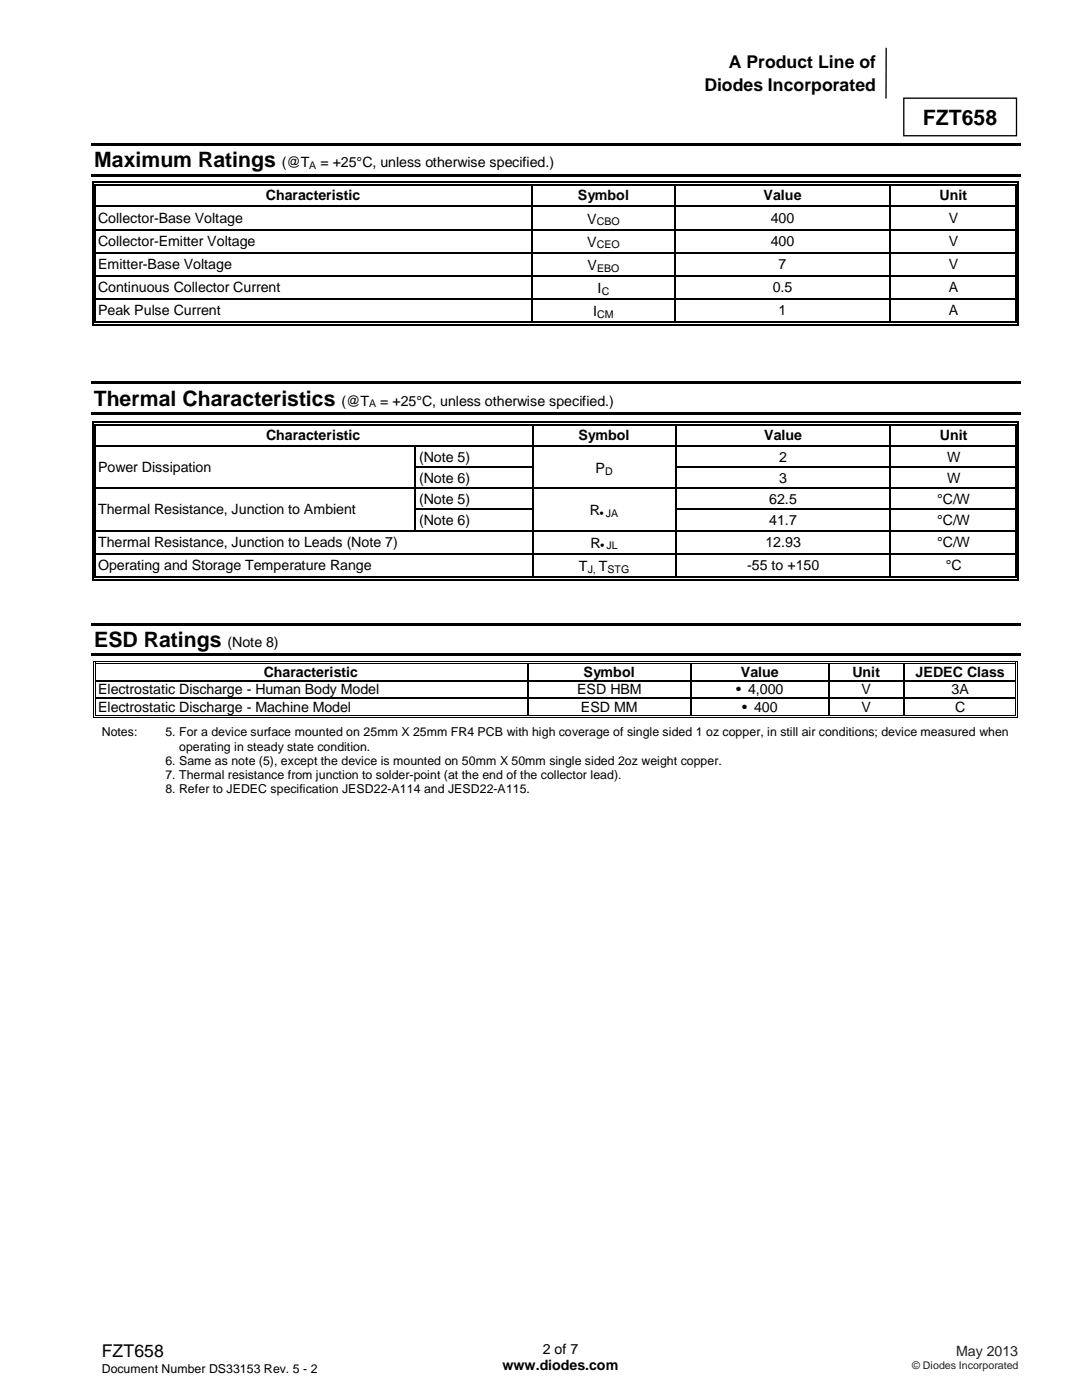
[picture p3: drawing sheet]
<svg xmlns="http://www.w3.org/2000/svg" width="216mm" height="279mm" viewBox="0 0 216 279" stroke-linecap="round" stroke-linejoin="round" font-family="sans-serif">
<defs><g id="words">
<g font-size="4.2">
<text x="184.1" y="24.9">FZT658</text>
<text x="18.8" y="33.4">Maximum Ratings</text>
<text x="18.7" y="80.9">Thermal Characteristics</text>
<text x="18.8" y="129.1">ESD Ratings</text>
</g>
<g font-size="3.5">
<text x="145.5" y="13.6">A Product Line of</text>
<text x="140.5" y="18.1">Diodes Incorporated</text>
<text x="20.3" y="270.9">FZT658</text>
</g>
<g font-size="2.8">
<text x="56.3" y="33.4">(@T</text>
<text x="63.9" y="33.4">= +25°C, unless otherwise specified.)</text>
<text x="53" y="40">Characteristic</text>
<text x="115.3" y="40">Symbol</text>
<text x="152.4" y="40">Value</text>
<text x="187.5" y="40">Unit</text>
<text x="19.6" y="44.5">Collector-Base Voltage</text>
<text x="117.2" y="44.6">V</text>
<text x="153.8" y="44.5">400</text>
<text x="189.3" y="44.5">V</text>
<text x="19.6" y="49.1">Collector-Emitter Voltage</text>
<text x="19.6" y="53.7">Emitter-Base Voltage</text>
<text x="117.2" y="49.2">V</text>
<text x="117.2" y="53.8">V</text>
<text x="153.8" y="49.1">400</text>
<text x="155.4" y="53.7">7</text>
<text x="189.3" y="49.1">V</text>
<text x="189.3" y="53.7">V</text>
<text x="19.6" y="58.3">Continuous Collector Current</text>
<text x="119.3" y="58.5">I</text>
<text x="154.2" y="58.3">0.5</text>
<text x="189.3" y="58.3">A</text>
<text x="19.6" y="62.9">Peak Pulse Current</text>
<text x="118.4" y="63.1">I</text>
<text x="155.4" y="62.9">1</text>
<text x="189.3" y="62.9">A</text>
<text x="68.2" y="80.9">(@T</text>
<text x="75.9" y="80.9">= +25°C, unless otherwise specified.)</text>
<text x="53.1" y="87.8">Characteristic</text>
<text x="115.4" y="87.8">Symbol</text>
<text x="152.5" y="87.8">Value</text>
<text x="187.5" y="87.8">Unit</text>
<text x="19.6" y="94.2">Power Dissipation</text>
<text x="83.6" y="92.1">(Note 5)</text>
<text x="118.8" y="94.4">P</text>
<text x="155.5" y="92.1">2</text>
<text x="189" y="92.1">W</text>
<text x="83.6" y="100.5">(Note 5)</text>
<text x="83.6" y="96.3">(Note 6)</text>
<text x="153.5" y="100.5">62.5</text>
<text x="155.5" y="96.3">3</text>
<text x="187" y="100.5">°C/W</text>
<text x="189" y="96.3">W</text>
<text x="19.6" y="102.7">Thermal Resistance, Junction to Ambient</text>
<text x="83.6" y="104.7">(Note 6)</text>
<text x="117.7" y="102.8">R</text>
<text x="153.5" y="104.7">41.7</text>
<text x="187" y="104.7">°C/W</text>
<text x="19.6" y="109.2">Thermal Resistance, Junction to Leads (Note 7)</text>
<text x="19.6" y="113.8">Operating and Storage Temperature Range</text>
<text x="115.5" y="113.9">T</text>
<text x="117.8" y="109.3">R</text>
<text x="119.5" y="113.9">T</text>
<text x="149.1" y="113.8">-55 to +150</text>
<text x="152.7" y="109.2">12.93</text>
<text x="187" y="109.2">°C/W</text>
<text x="188.7" y="113.8">°C</text>
<text x="45.4" y="129.1">(Note 8)</text>
<text x="52.6" y="135">Characteristic</text>
<text x="116.5" y="135">Symbol</text>
<text x="147.8" y="135">Value</text>
<text x="170.1" y="135">Unit</text>
<text x="182.7" y="135">JEDEC Class</text>
<text x="19.6" y="138.6">Electrostatic Discharge - Human Body Model</text>
<text x="19.6" y="142.1">Electrostatic Discharge - Machine Model</text>
<text x="115.1" y="138.6">ESD HBM</text>
<text x="115.9" y="142.1">ESD MM</text>
<text x="146.9" y="138.6">≥ 4,000</text>
<text x="148.1" y="142.1">≥ 400</text>
<text x="171.9" y="142.1">V</text>
<text x="171.9" y="138.6">V</text>
<text x="189.9" y="138.6">3A</text>
<text x="190.6" y="142.1">C</text>
<text x="100.3" y="273.4">www.diodes.com</text>
<text x="108.3" y="270.2">2 of 7</text>
</g>
<text font-size="2.8" fill="#231f20" x="190.8" y="270.6">May 2013</text>
<g font-size="2.5">
<text x="20.3" y="147">Notes:</text>
<text x="33" y="147">5. For a device surface mounted on 25mm X 25mm FR4 PCB with high coverage of single sided 1 oz copper, in still air conditions; device measured when</text>
<text x="35.7" y="149.8">operating in steady state condition.</text>
<text x="33" y="155.5">7. Thermal resistance from junction to solder-point (at the end of the collector lead).</text>
<text x="33" y="152.7">6. Same as note (5), except the device is mounted on 50mm X 50mm single sided 2oz weight copper.</text>
<text x="33" y="158.3">8. Refer to JEDEC specification JESD22-A114 and JESD22-A115.</text>
<text x="20.3" y="274">Document Number DS33153 Rev. 5 - 2</text>
</g>
<g font-size="2.1">
<text x="61.7" y="33.7">A</text>
<text x="119.1" y="45">CBO</text>
<text x="119.1" y="49.6">CEO</text>
<text x="119.1" y="54.2">EBO</text>
<text x="120.1" y="58.8">C</text>
<text x="119.2" y="63.4">CM</text>
<text x="73.7" y="81.3">A</text>
<text x="120.7" y="94.7">D</text>
<text x="119.7" y="103.1">• JA</text>
<text x="119.8" y="109.6">• JL</text>
<text x="117.3" y="114.3">J,</text>
<text x="121.2" y="114.3">STG</text>
</g>
<text font-size="2.1" fill="#231f20" x="182" y="273.2">© Diodes Incorporated</text>
</g></defs>
<path d="M180.3 19.6h22.5v7.5h-22.5z" fill-rule="evenodd" fill="#fff" stroke="#000" stroke-width=".26"/>
<path d="M176.8 9.6v10" fill="none" stroke="#000" stroke-width=".26"/>
<g fill="#000">
<path d="M18.3 28.6h185.4v.5h-185.4z" fill-rule="evenodd"/>
<path d="M18.3 34.7h185.4v.5h-185.4z" fill-rule="evenodd"/>
<path d="M18.4 36.3h.3v.8h-.3z" fill-rule="evenodd"/>
<path d="M18.4 36.3h.8v.2h-.8z" fill-rule="evenodd"/>
<path d="M18.9 36.8h.3v.3h-.3z" fill-rule="evenodd"/>
<path d="M18.9 36.8h.3v.2h-.3z" fill-rule="evenodd"/>
<path d="M106 37l.3 .1z" fill-rule="evenodd"/>
<path d="M106 36.3h.8v.2h-.8z" fill-rule="evenodd"/>
<path d="M106 36.8h.8v.2h-.8z" fill-rule="evenodd"/>
<path d="M134.6 37l.2 .1z" fill-rule="evenodd"/>
<path d="M134.6 36.3h.7v.2h-.7z" fill-rule="evenodd"/>
<path d="M134.6 36.8h.7v.2h-.7z" fill-rule="evenodd"/>
<path d="M177.4 37l.3 .1z" fill-rule="evenodd"/>
<path d="M177.4 36.3h.8v.2h-.8z" fill-rule="evenodd"/>
<path d="M177.4 36.8h.8v.2h-.8z" fill-rule="evenodd"/>
<path d="M202.6 36.3h.7v.2h-.7z" fill-rule="evenodd"/>
<path d="M202.6 36.8h.2v.3h-.2z" fill-rule="evenodd"/>
<path d="M202.6 36.8h.2v.2h-.2z" fill-rule="evenodd"/>
<path d="M203.1 36.3h.2v.8h-.2z" fill-rule="evenodd"/>
<path d="M18.4 41.1h.3v.2h-.3z" fill-rule="evenodd"/>
<path d="M18.4 45.7h.3v.2h-.3z" fill-rule="evenodd"/>
<path d="M18.4 50.3h.3v.2h-.3z" fill-rule="evenodd"/>
<path d="M18.4 54.9h.3v.3h-.3z" fill-rule="evenodd"/>
<path d="M18.4 59.5h.3v.3h-.3z" fill-rule="evenodd"/>
<path d="M18.9 41.1h.3v.2h-.3z" fill-rule="evenodd"/>
<path d="M18.9 45.7h.3v.2h-.3z" fill-rule="evenodd"/>
<path d="M18.9 50.3h.3v.2h-.3z" fill-rule="evenodd"/>
<path d="M18.9 54.9h.3v.3h-.3z" fill-rule="evenodd"/>
<path d="M18.9 59.5h.3v.3h-.3z" fill-rule="evenodd"/>
<path d="M106 41.1h.3v.2h-.3z" fill-rule="evenodd"/>
<path d="M106 45.7h.3v.2h-.3z" fill-rule="evenodd"/>
<path d="M106 50.3h.3v.2h-.3z" fill-rule="evenodd"/>
<path d="M106 54.9h.3v.3h-.3z" fill-rule="evenodd"/>
<path d="M106 59.5h.3v.3h-.3z" fill-rule="evenodd"/>
<path d="M134.6 41.1h.2v.2h-.2z" fill-rule="evenodd"/>
<path d="M134.6 45.7h.2v.2h-.2z" fill-rule="evenodd"/>
<path d="M134.6 50.3h.2v.2h-.2z" fill-rule="evenodd"/>
<path d="M134.6 54.9h.2v.3h-.2z" fill-rule="evenodd"/>
<path d="M134.6 59.5h.2v.3h-.2z" fill-rule="evenodd"/>
<path d="M177.4 41.1h.3v.2h-.3z" fill-rule="evenodd"/>
<path d="M177.4 45.7h.3v.2h-.3z" fill-rule="evenodd"/>
<path d="M177.4 50.3h.3v.2h-.3z" fill-rule="evenodd"/>
<path d="M177.4 54.9h.3v.3h-.3z" fill-rule="evenodd"/>
<path d="M177.4 59.5h.3v.3h-.3z" fill-rule="evenodd"/>
<path d="M202.6 41.1h.2v.2h-.2z" fill-rule="evenodd"/>
<path d="M202.6 45.7h.2v.2h-.2z" fill-rule="evenodd"/>
<path d="M202.6 50.3h.2v.2h-.2z" fill-rule="evenodd"/>
<path d="M202.6 54.9h.2v.3h-.2z" fill-rule="evenodd"/>
<path d="M202.6 59.5h.2v.3h-.2z" fill-rule="evenodd"/>
<path d="M203.1 41.1h.2v.2h-.2z" fill-rule="evenodd"/>
<path d="M203.1 45.7h.2v.2h-.2z" fill-rule="evenodd"/>
<path d="M203.1 50.3h.2v.2h-.2z" fill-rule="evenodd"/>
<path d="M203.1 54.9h.2v.3h-.2z" fill-rule="evenodd"/>
<path d="M203.1 59.5h.2v.3h-.2z" fill-rule="evenodd"/>
<path d="M18.2 76.1h185.5v.5h-185.5z" fill-rule="evenodd"/>
<path d="M18.4 64.2h.3v.7h-.3z" fill-rule="evenodd"/>
<path d="M18.4 64.7h.8v.2h-.8z" fill-rule="evenodd"/>
<path d="M18.9 64.2h.3v.2h-.3z" fill-rule="evenodd"/>
<path d="M18.9 64.2h.3v.2h-.3z" fill-rule="evenodd"/>
<path d="M106 64.2h.8v.2h-.8z" fill-rule="evenodd"/>
<path d="M106 64.7h.8v.2h-.8z" fill-rule="evenodd"/>
<path d="M134.6 64.2h.7v.2h-.7z" fill-rule="evenodd"/>
<path d="M134.6 64.7h.7v.2h-.7z" fill-rule="evenodd"/>
<path d="M177.4 64.2h.8v.2h-.8z" fill-rule="evenodd"/>
<path d="M177.4 64.7h.8v.2h-.8z" fill-rule="evenodd"/>
<path d="M202.6 64.7h.7v.2h-.7z" fill-rule="evenodd"/>
<path d="M202.6 64.2h.2v.2h-.2z" fill-rule="evenodd"/>
<path d="M202.6 64.2h.2v.2h-.2z" fill-rule="evenodd"/>
<path d="M203.1 64.2h.2v.7h-.2z" fill-rule="evenodd"/>
<path d="M18.2 82.2h185.5v.5h-185.5z" fill-rule="evenodd"/>
<path d="M18.4 84.1h.3v.8h-.3z" fill-rule="evenodd"/>
<path d="M18.4 84.1h.8v.3h-.8z" fill-rule="evenodd"/>
<path d="M18.4 88.9h.3v.2h-.3z" fill-rule="evenodd"/>
<path d="M18.4 93.1h.3v.2h-.3z" fill-rule="evenodd"/>
<path d="M18.4 97.3h.3v.3h-.3z" fill-rule="evenodd"/>
<path d="M18.9 84.6h.3v.3h-.3z" fill-rule="evenodd"/>
<path d="M18.9 84.6h.3v.3h-.3z" fill-rule="evenodd"/>
<path d="M18.9 88.9h.3v.2h-.3z" fill-rule="evenodd"/>
<path d="M18.9 93.1h.3v.2h-.3z" fill-rule="evenodd"/>
<path d="M18.9 97.3h.3v.3h-.3z" fill-rule="evenodd"/>
<path d="M82.7 88.9h.3v.2h-.3z" fill-rule="evenodd"/>
<path d="M82.7 93.1h.3v.2h-.3z" fill-rule="evenodd"/>
<path d="M82.7 97.3h.3v.3h-.3z" fill-rule="evenodd"/>
<path d="M106.1 84.9h.3z" fill-rule="evenodd"/>
<path d="M106.1 84.1h.8v.3h-.8z" fill-rule="evenodd"/>
<path d="M106.1 84.6h.8v.3h-.8z" fill-rule="evenodd"/>
<path d="M106.1 88.9h.3v.2h-.3z" fill-rule="evenodd"/>
<path d="M106.1 93.1h.3v.2h-.3z" fill-rule="evenodd"/>
<path d="M106.1 97.3h.3v.3h-.3z" fill-rule="evenodd"/>
<path d="M134.7 84.9h.3z" fill-rule="evenodd"/>
<path d="M134.7 84.1h.8v.3h-.8z" fill-rule="evenodd"/>
<path d="M134.7 84.6h.8v.3h-.8z" fill-rule="evenodd"/>
<path d="M134.7 88.9h.3v.2h-.3z" fill-rule="evenodd"/>
<path d="M134.7 93.1h.3v.2h-.3z" fill-rule="evenodd"/>
<path d="M134.7 97.3h.3v.3h-.3z" fill-rule="evenodd"/>
<path d="M177.5 84.9h.3z" fill-rule="evenodd"/>
<path d="M177.5 84.1h.8v.3h-.8z" fill-rule="evenodd"/>
<path d="M177.5 84.6h.8v.3h-.8z" fill-rule="evenodd"/>
<path d="M177.5 88.9h.3v.2h-.3z" fill-rule="evenodd"/>
<path d="M177.5 93.1h.3v.2h-.3z" fill-rule="evenodd"/>
<path d="M177.5 97.3h.3v.3h-.3z" fill-rule="evenodd"/>
<path d="M202.6 84.1h.7v.3h-.7z" fill-rule="evenodd"/>
<path d="M202.6 84.6h.2v.3h-.2z" fill-rule="evenodd"/>
<path d="M202.6 84.6h.2v.3h-.2z" fill-rule="evenodd"/>
<path d="M202.6 88.9h.2v.2h-.2z" fill-rule="evenodd"/>
<path d="M202.6 93.1h.2v.2h-.2z" fill-rule="evenodd"/>
<path d="M202.6 97.3h.2v.3h-.2z" fill-rule="evenodd"/>
<path d="M203.1 84.1h.2v.8h-.2z" fill-rule="evenodd"/>
<path d="M203.1 88.9h.2v.2h-.2z" fill-rule="evenodd"/>
<path d="M203.1 93.1h.2v.2h-.2z" fill-rule="evenodd"/>
<path d="M203.1 97.3h.2v.3h-.2z" fill-rule="evenodd"/>
<path d="M18.4 101.5h.3v.3h-.3z" fill-rule="evenodd"/>
<path d="M18.4 105.7h.3v.3h-.3z" fill-rule="evenodd"/>
<path d="M18.4 110.4h.3v.2h-.3z" fill-rule="evenodd"/>
<path d="M18.4 115h.3v.8h-.3z" fill-rule="evenodd"/>
<path d="M18.4 115.5h.8v.3h-.8z" fill-rule="evenodd"/>
<path d="M18.9 101.5h.3v.3h-.3z" fill-rule="evenodd"/>
<path d="M18.9 105.7h.3v.3h-.3z" fill-rule="evenodd"/>
<path d="M18.9 110.4h.3v.2h-.3z" fill-rule="evenodd"/>
<path d="M18.9 115h.3v.3h-.3z" fill-rule="evenodd"/>
<path d="M18.9 115h.3v.3h-.3z" fill-rule="evenodd"/>
<path d="M82.7 101.5h.3v.3h-.3z" fill-rule="evenodd"/>
<path d="M82.7 105.7h.3v.3h-.3z" fill-rule="evenodd"/>
<path d="M106.1 101.5h.3v.3h-.3z" fill-rule="evenodd"/>
<path d="M106.1 105.7h.3v.3h-.3z" fill-rule="evenodd"/>
<path d="M106.1 110.4h.3v.2h-.3z" fill-rule="evenodd"/>
<path d="M106.1 115h.8v.3h-.8z" fill-rule="evenodd"/>
<path d="M106.1 115.5h.8v.3h-.8z" fill-rule="evenodd"/>
<path d="M134.7 101.5h.3v.3h-.3z" fill-rule="evenodd"/>
<path d="M134.7 105.7h.3v.3h-.3z" fill-rule="evenodd"/>
<path d="M134.7 110.4h.3v.2h-.3z" fill-rule="evenodd"/>
<path d="M134.7 115h.8v.3h-.8z" fill-rule="evenodd"/>
<path d="M134.7 115.5h.8v.3h-.8z" fill-rule="evenodd"/>
<path d="M177.5 101.5h.3v.3h-.3z" fill-rule="evenodd"/>
<path d="M177.5 105.7h.3v.3h-.3z" fill-rule="evenodd"/>
<path d="M177.5 110.4h.3v.2h-.3z" fill-rule="evenodd"/>
<path d="M177.5 115h.8v.3h-.8z" fill-rule="evenodd"/>
<path d="M177.5 115.5h.8v.3h-.8z" fill-rule="evenodd"/>
<path d="M202.6 101.5h.2v.3h-.2z" fill-rule="evenodd"/>
<path d="M202.6 105.7h.2v.3h-.2z" fill-rule="evenodd"/>
<path d="M202.6 110.4h.2v.2h-.2z" fill-rule="evenodd"/>
<path d="M202.6 115.5h.7v.3h-.7z" fill-rule="evenodd"/>
<path d="M202.6 115h.2v.3h-.2z" fill-rule="evenodd"/>
<path d="M202.6 115h.2v.3h-.2z" fill-rule="evenodd"/>
<path d="M203.1 101.5h.2v.3h-.2z" fill-rule="evenodd"/>
<path d="M203.1 105.7h.2v.3h-.2z" fill-rule="evenodd"/>
<path d="M203.1 110.4h.2v.2h-.2z" fill-rule="evenodd"/>
<path d="M203.1 115h.2v.8h-.2z" fill-rule="evenodd"/>
<path d="M18.3 124.3h185.4v.5h-185.4z" fill-rule="evenodd"/>
<path d="M18.3 130.4h185.4v.5h-185.4z" fill-rule="evenodd"/>
<path d="M18.5 132h.2v.5h-.2z" fill-rule="evenodd"/>
<path d="M18.5 132h.5v.1h-.5z" fill-rule="evenodd"/>
<path d="M18.5 135.7h.2v.3h-.2z" fill-rule="evenodd"/>
<path d="M18.5 139.2h.2v.3h-.2z" fill-rule="evenodd"/>
<path d="M18.9 132.3h.1v.2h-.1z" fill-rule="evenodd"/>
<path d="M18.9 132.3h.1v.2h-.1z" fill-rule="evenodd"/>
<path d="M18.9 135.7h.1v.3h-.1z" fill-rule="evenodd"/>
<path d="M18.9 139.2h.1v.3h-.1z" fill-rule="evenodd"/>
<path d="M105.2 132.5h.3z" fill-rule="evenodd"/>
<path d="M105.2 132h.5v.1h-.5z" fill-rule="evenodd"/>
<path d="M105.2 132.3h.5v.2h-.5z" fill-rule="evenodd"/>
<path d="M105.2 135.7h.3v.3h-.3z" fill-rule="evenodd"/>
<path d="M105.2 139.2h.3v.3h-.3z" fill-rule="evenodd"/>
<path d="M137.7 132.5h.3z" fill-rule="evenodd"/>
<path d="M137.7 132h.5v.1h-.5z" fill-rule="evenodd"/>
<path d="M137.7 132.3h.5v.2h-.5z" fill-rule="evenodd"/>
<path d="M137.7 135.7h.3v.3h-.3z" fill-rule="evenodd"/>
<path d="M137.7 139.2h.3v.3h-.3z" fill-rule="evenodd"/>
<path d="M165.2 132.5h.3z" fill-rule="evenodd"/>
<path d="M165.2 132h.5v.1h-.5z" fill-rule="evenodd"/>
<path d="M165.2 132.3h.5v.2h-.5z" fill-rule="evenodd"/>
<path d="M165.2 135.7h.3v.3h-.3z" fill-rule="evenodd"/>
<path d="M165.2 139.2h.3v.3h-.3z" fill-rule="evenodd"/>
<path d="M180.2 132.5h.3z" fill-rule="evenodd"/>
<path d="M180.2 132h.5v.1h-.5z" fill-rule="evenodd"/>
<path d="M180.2 132.3h.5v.2h-.5z" fill-rule="evenodd"/>
<path d="M180.2 135.7h.3v.3h-.3z" fill-rule="evenodd"/>
<path d="M180.2 139.2h.3v.3h-.3z" fill-rule="evenodd"/>
<path d="M202.6 132h.5v.1h-.5z" fill-rule="evenodd"/>
<path d="M202.6 132.3h.2v.2h-.2z" fill-rule="evenodd"/>
<path d="M202.6 132.3h.2v.2h-.2z" fill-rule="evenodd"/>
<path d="M202.6 135.7h.2v.3h-.2z" fill-rule="evenodd"/>
<path d="M202.6 139.2h.2v.3h-.2z" fill-rule="evenodd"/>
<path d="M202.9 132h.2v.5h-.2z" fill-rule="evenodd"/>
<path d="M202.9 135.7h.2v.3h-.2z" fill-rule="evenodd"/>
<path d="M202.9 139.2h.2v.3h-.2z" fill-rule="evenodd"/>
<path d="M18.5 142.8h.2v.5h-.2z" fill-rule="evenodd"/>
<path d="M18.5 143.1h.5v.2h-.5z" fill-rule="evenodd"/>
<path d="M18.9 142.8h.1v.2h-.1z" fill-rule="evenodd"/>
<path d="M18.9 142.8h.1v.2h-.1z" fill-rule="evenodd"/>
<path d="M105.2 142.8h.5v.2h-.5z" fill-rule="evenodd"/>
<path d="M105.2 143.1h.5v.2h-.5z" fill-rule="evenodd"/>
<path d="M137.7 142.8h.5v.2h-.5z" fill-rule="evenodd"/>
<path d="M137.7 143.1h.5v.2h-.5z" fill-rule="evenodd"/>
<path d="M165.2 142.8h.5v.2h-.5z" fill-rule="evenodd"/>
<path d="M165.2 143.1h.5v.2h-.5z" fill-rule="evenodd"/>
<path d="M180.2 142.8h.5v.2h-.5z" fill-rule="evenodd"/>
<path d="M180.2 143.1h.5v.2h-.5z" fill-rule="evenodd"/>
<path d="M202.6 143.1h.5v.2h-.5z" fill-rule="evenodd"/>
<path d="M202.6 142.8h.2v.2h-.2z" fill-rule="evenodd"/>
<path d="M202.6 142.8h.2v.2h-.2z" fill-rule="evenodd"/>
<path d="M202.9 142.8h.2v.5h-.2z" fill-rule="evenodd"/>
</g>
<g fill="none" stroke="#000" stroke-width=".25">
<path d="M18.5 37.1v4M19 37.1v4M19.2 36.4h86.8M19.2 36.9h86.8M106.1 37.1v4M106.8 36.4h27.8M106.8 36.9h27.8M134.7 37.1v4M135.3 36.4h42.1M135.3 36.9h42.1M177.5 37.1v4M178.2 36.4h24.4"/>
<path d="M178.2 36.9h24.4M202.7 37.1v4M203.2 37.1v4M18.5 41.3v4.4M18.5 45.9v4.4M18.5 50.5v4.4M18.5 55.2v4.3M18.5 59.8v4.4M19 41.3v4.4M19 45.9v4.4M19 50.5v4.4M19 55.2v4.3"/>
<path d="M19 59.8v4.4M19.2 41.2h86.8M19.2 45.8h86.8M19.2 50.4h86.8M19.2 55h86.8M19.2 59.6h86.8M106.1 41.3v4.4M106.1 45.9v4.4M106.1 50.5v4.4M106.1 55.2v4.3M106.1 59.8v4.4M106.3 41.2h28.3"/>
<path d="M106.3 45.8h28.3M106.3 50.4h28.3M106.3 55h28.3M106.3 59.6h28.3M134.7 41.3v4.4M134.7 45.9v4.4M134.7 50.5v4.4M134.7 55.2v4.3M134.7 59.8v4.4M134.8 41.2h42.6M134.8 45.8h42.6M134.8 50.4h42.6"/>
<path d="M134.8 55h42.6M134.8 59.6h42.6M177.5 41.3v4.4M177.5 45.9v4.4M177.5 50.5v4.4M177.5 55.2v4.3M177.5 59.8v4.4M177.7 41.2h24.9M177.7 45.8h24.9M177.7 50.4h24.9M177.7 55h24.9M177.7 59.6h24.9"/>
<path d="M202.7 41.3v4.4M202.7 45.9v4.4M202.7 50.5v4.4M202.7 55.2v4.3M202.7 59.8v4.4M203.2 41.3v4.4M203.2 45.9v4.4M203.2 50.5v4.4M203.2 55.2v4.3M203.2 59.8v4.4M19.2 64.8h86.8M19.2 64.3h86.8"/>
<path d="M106.8 64.8h27.8M106.8 64.3h27.8M135.3 64.8h42.1M135.3 64.3h42.1M178.2 64.8h24.4M178.2 64.3h24.4M18.5 84.9v4M18.5 89.1v4M18.5 93.3v4M18.5 97.6v3.9M19 84.9v4M19 89.1v4"/>
<path d="M19 93.3v4M19 97.6v3.9M19.2 84.2h86.9M19.2 84.8h86.9M19.2 89h63.5M19.2 97.5h63.5M82.8 89.1v4M82.8 93.3v4M82.8 97.6v3.9M83 89h23.1M83 93.2h23.1M83 97.5h23.1"/>
<path d="M106.3 84.9v4M106.3 89.1v4M106.3 93.3v4M106.3 97.6v3.9M106.4 89h28.3M106.4 97.5h28.3M106.9 84.2h27.8M106.9 84.8h27.8M134.8 84.9v4M134.8 89.1v4M134.8 93.3v4M134.8 97.6v3.9"/>
<path d="M135 89h42.5M135 93.2h42.5M135 97.5h42.5M135.5 84.2h42M135.5 84.8h42M177.7 84.9v4M177.7 89.1v4M177.7 93.3v4M177.7 97.6v3.9M177.8 89h24.8M177.8 93.2h24.8M177.8 97.5h24.8"/>
<path d="M178.3 84.2h24.3M178.3 84.8h24.3M202.7 84.9v4M202.7 89.1v4M202.7 93.3v4M202.7 97.6v3.9M203.2 84.9v4M203.2 89.1v4M203.2 93.3v4M203.2 97.6v3.9M18.5 101.8v3.9M18.5 106v4.4"/>
<path d="M18.5 110.6v4.4M19 101.8v3.9M19 106v4.4M19 110.6v4.4M19.2 105.9h63.5M19.2 110.5h86.9M19.2 115.7h86.9M19.2 115.1h86.9M82.8 101.8v3.9M83 101.6h23.1M83 105.9h23.1M106.3 101.8v3.9"/>
<path d="M106.3 106v4.4M106.3 110.6v4.4M106.4 105.9h28.3M106.4 110.5h28.3M106.9 115.7h27.8M106.9 115.1h27.8M134.8 101.8v3.9M134.8 106v4.4M134.8 110.6v4.4M135 101.6h42.5M135 105.9h42.5M135 110.5h42.5"/>
<path d="M135.5 115.7h42M135.5 115.1h42M177.7 101.8v3.9M177.7 106v4.4M177.7 110.6v4.4M177.8 101.6h24.8M177.8 105.9h24.8M177.8 110.5h24.8M178.3 115.7h24.3M178.3 115.1h24.3M202.7 101.8v3.9M202.7 106v4.4"/>
<path d="M202.7 110.6v4.4M203.2 101.8v3.9M203.2 106v4.4M203.2 110.6v4.4M19 135.8h86.2M19 139.4h86.2M105.3 132.5v3.2M105.3 136v3.2M105.3 139.5v3.3M105.5 135.8h32.2M105.5 139.4h32.2M137.8 132.5v3.2"/>
<path d="M137.8 136v3.2M137.8 139.5v3.3M138 135.8h27.2M138 139.4h27.2M165.4 132.5v3.2M165.4 136v3.2M165.4 139.5v3.3M165.5 135.8h14.7M165.5 139.4h14.7M180.3 132.5v3.2M180.3 136v3.2M180.3 139.5v3.3"/>
<path d="M180.5 135.8h22.1M180.5 139.4h22.1"/>
</g>
<g fill="none" stroke="#000" stroke-width=".2">
<path d="M18.6 132.5v3.2M18.6 136v3.2M18.6 139.5v3.3M19 132.5v3.2M19 136v3.2M19 139.5v3.3M19 132h86.2M19 132.4h86.2M105.7 132h32M105.7 132.4h32M138.2 132h27M138.2 132.4h27"/>
<path d="M165.7 132h14.5M165.7 132.4h14.5M180.7 132h21.9M180.7 132.4h21.9M202.7 132.5v3.2M202.7 136v3.2M202.7 139.5v3.3M203 132.5v3.2M203 136v3.2M203 139.5v3.3M19 143.2h86.2M19 142.9h86.2"/>
<path d="M105.7 143.2h32M105.7 142.9h32M138.2 143.2h27M138.2 142.9h27M165.7 143.2h14.5M165.7 142.9h14.5M180.7 143.2h21.9M180.7 142.9h21.9"/>
</g>
<use href="#words"/>
</svg>
